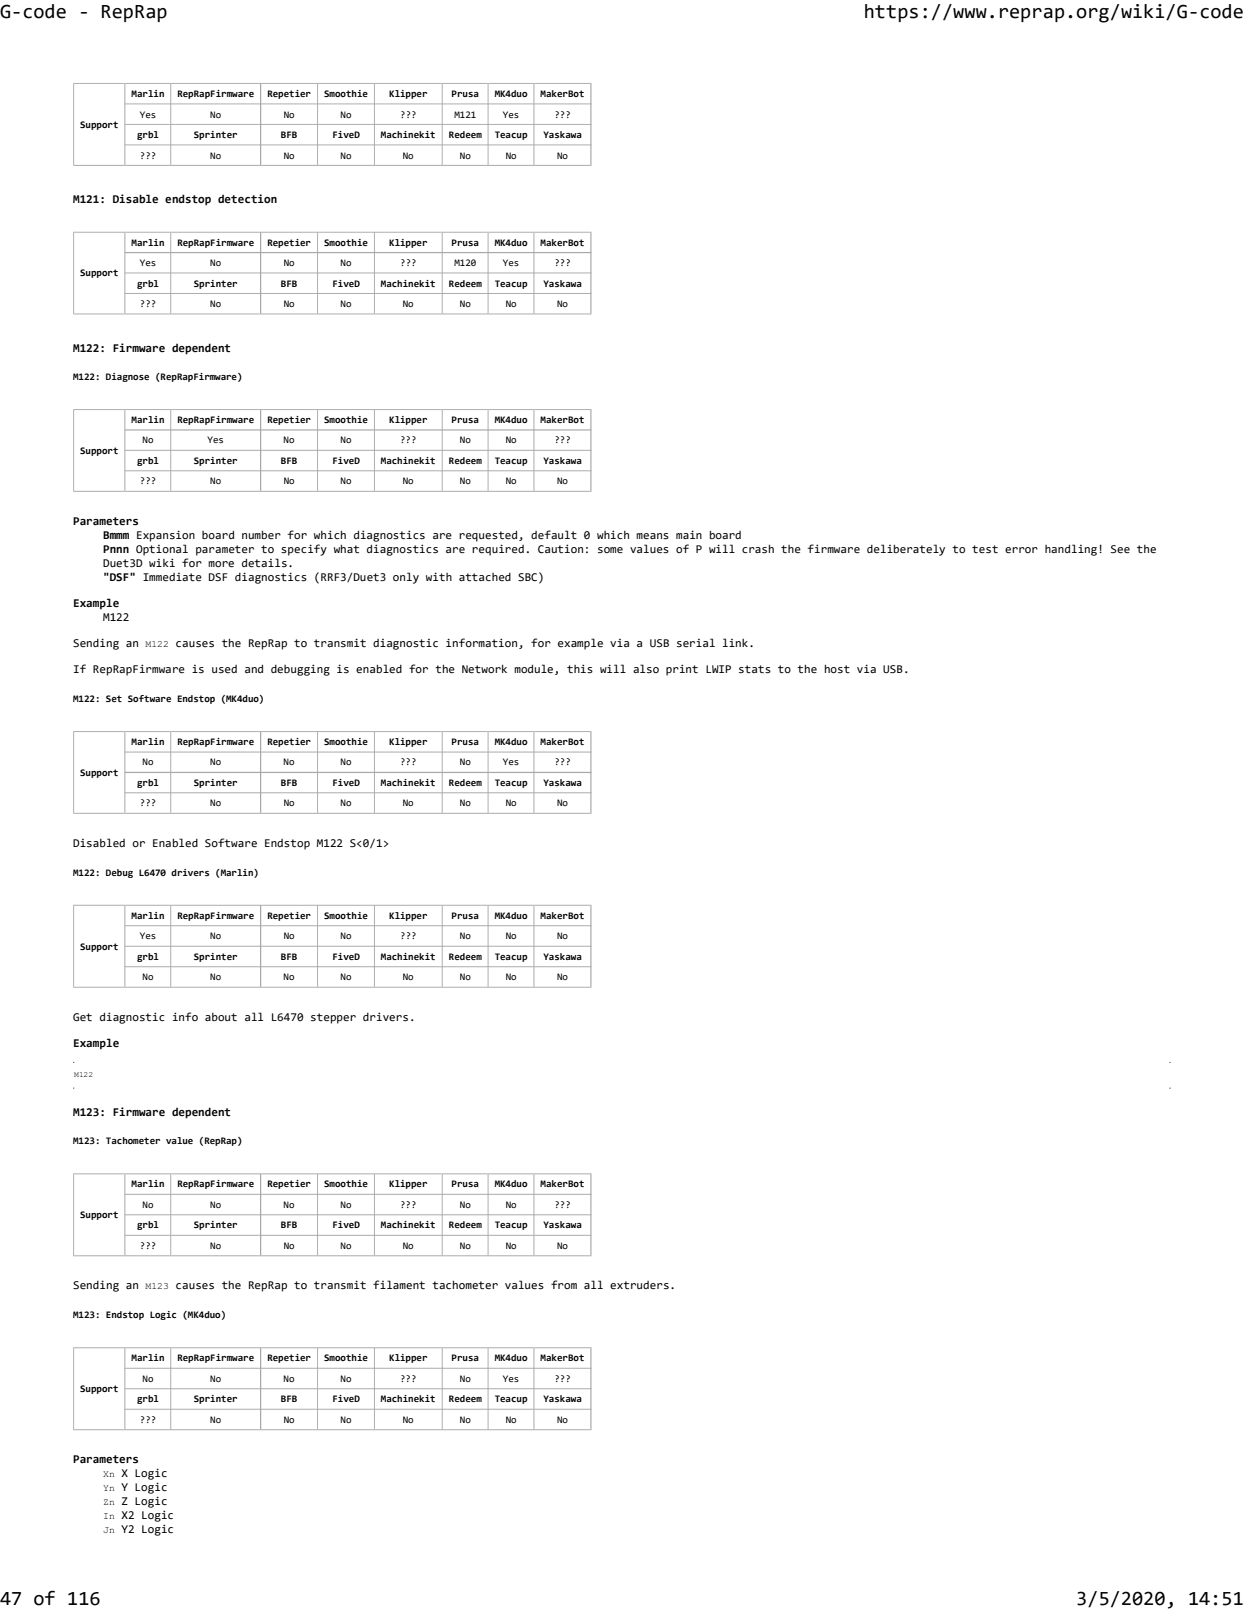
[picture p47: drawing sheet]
<svg xmlns="http://www.w3.org/2000/svg" width="216mm" height="279mm" viewBox="0 0 216 279" stroke-linecap="round" stroke-linejoin="round" font-family="sans-serif">
<defs><g id="words">
<g font-size="3.5">
<text x="0" y="3.2">G-code - RepRap</text>
<text x="149.9" y="3.2">https://www.reprap.org/wiki/G-code</text>
<text x="0" y="278.5">47 of 116</text>
<text x="186.8" y="278.5">3/5/2020, 14:51</text>
</g>
<g font-size="2.1">
<text x="12.7" y="35.2">M121: Disable endstop detection</text>
<text x="12.7" y="61">M122: Firmware dependent</text>
<text x="12.7" y="91.1">Parameters</text>
<text x="17.9" y="93.5">Bmmm Expansion board number for which diagnostics are requested, default 0 which means main board</text>
<text x="17.9" y="95.9">Pnnn Optional parameter to specify what diagnostics are required. Caution: some values of P will crash the firmware deliberately to test error handling! See the</text>
<text x="17.9" y="98.3">Duet3D wiki for more details.</text>
<text x="17.9" y="100.8">&quot;DSF&quot; Immediate DSF diagnostics (RRF3/Duet3 only with attached SBC)</text>
<text x="12.7" y="105.3">Example</text>
<text x="17.9" y="107.7">M122</text>
<text x="12.7" y="112.3">Sending an</text>
<text x="30.5" y="112.3">causes the RepRap to transmit diagnostic information, for example via a USB serial link.</text>
<text x="12.7" y="116.8">If RepRapFirmware is used and debugging is enabled for the Network module, this will also print LWIP stats to the host via USB.</text>
<text x="12.7" y="147">Disabled or Enabled Software Endstop M122 S&lt;0/1&gt;</text>
<text x="12.7" y="177.2">Get diagnostic info about all L6470 stepper drivers.</text>
<text x="12.7" y="181.7">Example</text>
<text x="12.7" y="193.6">M123: Firmware dependent</text>
<text x="12.7" y="223.8">Sending an</text>
<text x="30.5" y="223.8">causes the RepRap to transmit filament tachometer values from all extruders.</text>
<text x="12.7" y="253.9">Parameters</text>
<text x="21.1" y="256.4">X Logic</text>
<text x="21.1" y="258.8">Y Logic</text>
<text x="21.1" y="261.2">Z Logic</text>
<text x="21.1" y="263.6">X2 Logic</text>
<text x="21.1" y="266.1">Y2 Logic</text>
</g>
<g font-size="1.7">
<text x="22.8" y="16.8">Marlin</text>
<text x="30.8" y="16.8">RepRapFirmware</text>
<text x="46.4" y="16.8">Repetier</text>
<text x="56.3" y="16.8">Smoothie</text>
<text x="67.6" y="16.8">Klipper</text>
<text x="78.4" y="16.8">Prusa</text>
<text x="85.9" y="16.8">MK4duo</text>
<text x="93.8" y="16.8">MakerBot</text>
<text x="13.9" y="22.2">Support</text>
<text x="23.8" y="24">grbl</text>
<text x="24.3" y="20.4">Yes</text>
<text x="33.6" y="24">Sprinter</text>
<text x="36.5" y="20.4">No</text>
<text x="48.8" y="24">BFB</text>
<text x="49.2" y="20.4">No</text>
<text x="57.7" y="24">FiveD</text>
<text x="59.1" y="20.4">No</text>
<text x="66.1" y="24">Machinekit</text>
<text x="69.5" y="20.4">???</text>
<text x="77.9" y="24">Redeem</text>
<text x="78.9" y="20.4">M121</text>
<text x="85.9" y="24">Teacup</text>
<text x="87.3" y="20.4">Yes</text>
<text x="94.3" y="24">Yaskawa</text>
<text x="96.2" y="20.4">???</text>
<text x="24.3" y="27.5">???</text>
<text x="36.5" y="27.5">No</text>
<text x="49.2" y="27.5">No</text>
<text x="59.1" y="27.5">No</text>
<text x="69.9" y="27.5">No</text>
<text x="79.8" y="27.5">No</text>
<text x="87.8" y="27.5">No</text>
<text x="96.7" y="27.5">No</text>
<text x="13.9" y="48">Support</text>
<text x="22.8" y="42.6">Marlin</text>
<text x="24.3" y="46.2">Yes</text>
<text x="30.8" y="42.6">RepRapFirmware</text>
<text x="36.5" y="46.2">No</text>
<text x="46.4" y="42.6">Repetier</text>
<text x="49.2" y="46.2">No</text>
<text x="56.3" y="42.6">Smoothie</text>
<text x="59.1" y="46.2">No</text>
<text x="67.6" y="42.6">Klipper</text>
<text x="69.5" y="46.2">???</text>
<text x="78.4" y="42.6">Prusa</text>
<text x="78.9" y="46.2">M120</text>
<text x="85.9" y="42.6">MK4duo</text>
<text x="87.3" y="46.2">Yes</text>
<text x="93.8" y="42.6">MakerBot</text>
<text x="96.2" y="46.2">???</text>
<text x="23.8" y="49.7">grbl</text>
<text x="24.3" y="53.3">???</text>
<text x="33.6" y="49.7">Sprinter</text>
<text x="36.5" y="53.3">No</text>
<text x="48.8" y="49.7">BFB</text>
<text x="49.2" y="53.3">No</text>
<text x="57.7" y="49.7">FiveD</text>
<text x="59.1" y="53.3">No</text>
<text x="66.1" y="49.7">Machinekit</text>
<text x="69.9" y="53.3">No</text>
<text x="77.9" y="49.7">Redeem</text>
<text x="79.8" y="53.3">No</text>
<text x="85.9" y="49.7">Teacup</text>
<text x="87.8" y="53.3">No</text>
<text x="94.3" y="49.7">Yaskawa</text>
<text x="96.7" y="53.3">No</text>
<text x="12.7" y="66">M122: Diagnose (RepRapFirmware)</text>
<text x="22.8" y="73.4">Marlin</text>
<text x="24.7" y="77">No</text>
<text x="30.8" y="73.4">RepRapFirmware</text>
<text x="36" y="77">Yes</text>
<text x="46.4" y="73.4">Repetier</text>
<text x="49.2" y="77">No</text>
<text x="56.3" y="73.4">Smoothie</text>
<text x="59.1" y="77">No</text>
<text x="67.6" y="73.4">Klipper</text>
<text x="69.5" y="77">???</text>
<text x="78.4" y="73.4">Prusa</text>
<text x="79.8" y="77">No</text>
<text x="85.9" y="73.4">MK4duo</text>
<text x="87.8" y="77">No</text>
<text x="93.8" y="73.4">MakerBot</text>
<text x="96.2" y="77">???</text>
<text x="13.9" y="78.7">Support</text>
<text x="23.8" y="80.5">grbl</text>
<text x="33.6" y="80.5">Sprinter</text>
<text x="48.8" y="80.5">BFB</text>
<text x="57.7" y="80.5">FiveD</text>
<text x="66.1" y="80.5">Machinekit</text>
<text x="77.9" y="80.5">Redeem</text>
<text x="85.9" y="80.5">Teacup</text>
<text x="94.3" y="80.5">Yaskawa</text>
<text x="24.3" y="84.1">???</text>
<text x="36.5" y="84.1">No</text>
<text x="49.2" y="84.1">No</text>
<text x="59.1" y="84.1">No</text>
<text x="69.9" y="84.1">No</text>
<text x="79.8" y="84.1">No</text>
<text x="87.8" y="84.1">No</text>
<text x="96.7" y="84.1">No</text>
<text x="25.3" y="112.3">M122</text>
<text x="12.7" y="121.8">M122: Set Software Endstop (MK4duo)</text>
<text x="22.8" y="129.3">Marlin</text>
<text x="30.8" y="129.3">RepRapFirmware</text>
<text x="46.4" y="129.3">Repetier</text>
<text x="56.3" y="129.3">Smoothie</text>
<text x="67.6" y="129.3">Klipper</text>
<text x="78.4" y="129.3">Prusa</text>
<text x="85.9" y="129.3">MK4duo</text>
<text x="93.8" y="129.3">MakerBot</text>
<text x="13.9" y="134.6">Support</text>
<text x="23.8" y="136.4">grbl</text>
<text x="24.7" y="132.8">No</text>
<text x="33.6" y="136.4">Sprinter</text>
<text x="36.5" y="132.8">No</text>
<text x="48.8" y="136.4">BFB</text>
<text x="49.2" y="132.8">No</text>
<text x="57.7" y="136.4">FiveD</text>
<text x="59.1" y="132.8">No</text>
<text x="66.1" y="136.4">Machinekit</text>
<text x="69.5" y="132.8">???</text>
<text x="77.9" y="136.4">Redeem</text>
<text x="79.8" y="132.8">No</text>
<text x="85.9" y="136.4">Teacup</text>
<text x="87.3" y="132.8">Yes</text>
<text x="94.3" y="136.4">Yaskawa</text>
<text x="96.2" y="132.8">???</text>
<text x="24.3" y="140">???</text>
<text x="36.5" y="140">No</text>
<text x="49.2" y="140">No</text>
<text x="59.1" y="140">No</text>
<text x="69.9" y="140">No</text>
<text x="79.8" y="140">No</text>
<text x="87.8" y="140">No</text>
<text x="96.7" y="140">No</text>
<text x="12.7" y="152">M122: Debug L6470 drivers (Marlin)</text>
<text x="22.8" y="159.5">Marlin</text>
<text x="30.8" y="159.5">RepRapFirmware</text>
<text x="46.4" y="159.5">Repetier</text>
<text x="56.3" y="159.5">Smoothie</text>
<text x="67.6" y="159.5">Klipper</text>
<text x="78.4" y="159.5">Prusa</text>
<text x="85.9" y="159.5">MK4duo</text>
<text x="93.8" y="159.5">MakerBot</text>
<text x="13.9" y="164.8">Support</text>
<text x="23.8" y="166.6">grbl</text>
<text x="24.3" y="163">Yes</text>
<text x="33.6" y="166.6">Sprinter</text>
<text x="36.5" y="163">No</text>
<text x="48.8" y="166.6">BFB</text>
<text x="49.2" y="163">No</text>
<text x="57.7" y="166.6">FiveD</text>
<text x="59.1" y="163">No</text>
<text x="66.1" y="166.6">Machinekit</text>
<text x="69.5" y="163">???</text>
<text x="77.9" y="166.6">Redeem</text>
<text x="79.8" y="163">No</text>
<text x="85.9" y="166.6">Teacup</text>
<text x="87.8" y="163">No</text>
<text x="94.3" y="166.6">Yaskawa</text>
<text x="96.7" y="163">No</text>
<text x="24.7" y="170.1">No</text>
<text x="36.5" y="170.1">No</text>
<text x="49.2" y="170.1">No</text>
<text x="59.1" y="170.1">No</text>
<text x="69.9" y="170.1">No</text>
<text x="79.8" y="170.1">No</text>
<text x="87.8" y="170.1">No</text>
<text x="96.7" y="170.1">No</text>
<text x="12.7" y="198.6">M123: Tachometer value (RepRap)</text>
<text x="22.8" y="206.1">Marlin</text>
<text x="24.7" y="209.6">No</text>
<text x="30.8" y="206.1">RepRapFirmware</text>
<text x="36.5" y="209.6">No</text>
<text x="46.4" y="206.1">Repetier</text>
<text x="49.2" y="209.6">No</text>
<text x="56.3" y="206.1">Smoothie</text>
<text x="59.1" y="209.6">No</text>
<text x="67.6" y="206.1">Klipper</text>
<text x="69.5" y="209.6">???</text>
<text x="78.4" y="206.1">Prusa</text>
<text x="79.8" y="209.6">No</text>
<text x="85.9" y="206.1">MK4duo</text>
<text x="87.8" y="209.6">No</text>
<text x="93.8" y="206.1">MakerBot</text>
<text x="96.2" y="209.6">???</text>
<text x="13.9" y="211.4">Support</text>
<text x="23.8" y="213.2">grbl</text>
<text x="33.6" y="213.2">Sprinter</text>
<text x="48.8" y="213.2">BFB</text>
<text x="57.7" y="213.2">FiveD</text>
<text x="66.1" y="213.2">Machinekit</text>
<text x="77.9" y="213.2">Redeem</text>
<text x="85.9" y="213.2">Teacup</text>
<text x="94.3" y="213.2">Yaskawa</text>
<text x="24.3" y="216.7">???</text>
<text x="36.5" y="216.7">No</text>
<text x="49.2" y="216.7">No</text>
<text x="59.1" y="216.7">No</text>
<text x="69.9" y="216.7">No</text>
<text x="79.8" y="216.7">No</text>
<text x="87.8" y="216.7">No</text>
<text x="96.7" y="216.7">No</text>
<text x="25.3" y="223.8">M123</text>
<text x="12.7" y="228.8">M123: Endstop Logic (MK4duo)</text>
<text x="22.8" y="236.3">Marlin</text>
<text x="24.7" y="239.8">No</text>
<text x="30.8" y="236.3">RepRapFirmware</text>
<text x="36.5" y="239.8">No</text>
<text x="46.4" y="236.3">Repetier</text>
<text x="49.2" y="239.8">No</text>
<text x="56.3" y="236.3">Smoothie</text>
<text x="59.1" y="239.8">No</text>
<text x="67.6" y="236.3">Klipper</text>
<text x="69.5" y="239.8">???</text>
<text x="78.4" y="236.3">Prusa</text>
<text x="79.8" y="239.8">No</text>
<text x="85.9" y="236.3">MK4duo</text>
<text x="87.3" y="239.8">Yes</text>
<text x="93.8" y="236.3">MakerBot</text>
<text x="96.2" y="239.8">???</text>
<text x="13.9" y="241.6">Support</text>
<text x="23.8" y="243.4">grbl</text>
<text x="33.6" y="243.4">Sprinter</text>
<text x="48.8" y="243.4">BFB</text>
<text x="57.7" y="243.4">FiveD</text>
<text x="66.1" y="243.4">Machinekit</text>
<text x="77.9" y="243.4">Redeem</text>
<text x="85.9" y="243.4">Teacup</text>
<text x="94.3" y="243.4">Yaskawa</text>
<text x="24.3" y="246.9">???</text>
<text x="36.5" y="246.9">No</text>
<text x="49.2" y="246.9">No</text>
<text x="59.1" y="246.9">No</text>
<text x="69.9" y="246.9">No</text>
<text x="79.8" y="246.9">No</text>
<text x="87.8" y="246.9">No</text>
<text x="96.7" y="246.9">No</text>
<text x="17.9" y="256.4">Xn</text>
<text x="17.9" y="258.8">Yn</text>
<text x="17.9" y="261.2">Zn</text>
<text x="17.9" y="263.6">In</text>
<text x="17.9" y="266.1">Jn</text>
</g>
<text font-size="1.4" x="12.9" y="187">M122</text>
</g></defs>
<path d="M12.8 14.4v14.4" fill="none" stroke="#aaa" stroke-width=".17"/>
<path d="M21.6 14.4h.2v14.2h-.2zM29.5 14.4h.2v14.2h-.2zM45.1 14.4h.2v14.2h-.2zM55 14.4h.2v14.2h-.2zM64.9 14.4h.2v14.2h-.2zM76.7 14.4h.1v14.2h-.1zM84.6 14.4h.2v14.2h-.2zM92.6 14.4h.2v14.2h-.2z" fill-rule="evenodd" fill="#aaa"/>
<path d="M102.6 14.4v14.4" fill="none" stroke="#aaa" stroke-width=".21"/>
<path d="M12.7 14.5h8.9" fill="none" stroke="#aaa" stroke-width=".17"/>
<path d="M21.8 14.4h7.7v.2h-7.7zM29.7 14.4h15.4v.2h-15.4zM45.3 14.4h9.7v.2h-9.7zM55.2 14.4h9.7v.2h-9.7zM65.1 14.4h11.6v.2h-11.6zM76.8 14.4h7.8v.2h-7.8zM84.8 14.4h7.8v.2h-7.8z" fill-rule="evenodd" fill="#aaa"/>
<path d="M92.8 14.5h9.9" fill="none" stroke="#aaa" stroke-width=".17"/>
<path d="M21.6 17.9h81.1v.2h-81.1zM21.6 21.5h81.1v.2h-81.1zM21.6 25.1h81.1v.1h-81.1z" fill-rule="evenodd" fill="#aaa"/>
<path d="M12.7 28.7h90" fill="none" stroke="#aaa" stroke-width=".17"/>
<g fill="#fff">
<path d="M12.7 40.2h90v14.4h-90z"/>
<path d="M12.8 40.3h8.9v14.2h-8.9z"/>
</g>
<path d="M21.7 40.3h80.9v14.2h-80.9z" fill-rule="evenodd" fill="#fff"/>
<path d="M12.8 40.2v14.4" fill="none" stroke="#aaa" stroke-width=".17"/>
<path d="M21.6 40.2h.2v14.2h-.2zM29.5 40.2h.2v14.2h-.2zM45.1 40.2h.2v14.2h-.2zM55 40.2h.2v14.2h-.2zM64.9 40.2h.2v14.2h-.2zM76.7 40.2h.1v14.2h-.1zM84.6 40.2h.2v14.2h-.2zM92.6 40.2h.2v14.2h-.2z" fill-rule="evenodd" fill="#aaa"/>
<path d="M102.6 40.2v14.4" fill="none" stroke="#aaa" stroke-width=".21"/>
<path d="M12.7 40.3h8.9" fill="none" stroke="#aaa" stroke-width=".17"/>
<path d="M21.8 40.2h7.7v.2h-7.7zM29.7 40.2h15.4v.2h-15.4zM45.3 40.2h9.7v.2h-9.7zM55.2 40.2h9.7v.2h-9.7zM65.1 40.2h11.6v.2h-11.6zM76.8 40.2h7.8v.2h-7.8zM84.8 40.2h7.8v.2h-7.8z" fill-rule="evenodd" fill="#aaa"/>
<path d="M92.8 40.3h9.9" fill="none" stroke="#aaa" stroke-width=".17"/>
<path d="M21.6 43.7h81.1v.2h-81.1zM21.6 47.3h81.1v.2h-81.1zM21.6 50.8h81.1v.2h-81.1z" fill-rule="evenodd" fill="#aaa"/>
<path d="M12.7 54.5h90" fill="none" stroke="#aaa" stroke-width=".17"/>
<g fill="#fff">
<path d="M12.7 71h90v14.3h-90z"/>
<path d="M12.8 71.1h8.9v14.2h-8.9z"/>
</g>
<path d="M21.7 71.1h80.9v14.2h-80.9z" fill-rule="evenodd" fill="#fff"/>
<path d="M12.8 71v14.3" fill="none" stroke="#aaa" stroke-width=".17"/>
<path d="M21.6 71h.2v14.2h-.2zM29.5 71h.2v14.2h-.2zM45.1 71h.2v14.2h-.2zM55 71h.2v14.2h-.2zM64.9 71h.2v14.2h-.2zM76.7 71h.1v14.2h-.1zM84.6 71h.2v14.2h-.2zM92.6 71h.2v14.2h-.2z" fill-rule="evenodd" fill="#aaa"/>
<path d="M102.6 71v14.3" fill="none" stroke="#aaa" stroke-width=".21"/>
<path d="M12.7 71.1h8.9" fill="none" stroke="#aaa" stroke-width=".17"/>
<path d="M21.8 71h7.7v.2h-7.7zM29.7 71h15.4v.2h-15.4zM45.3 71h9.7v.2h-9.7zM55.2 71h9.7v.2h-9.7zM65.1 71h11.6v.2h-11.6zM76.8 71h7.8v.2h-7.8zM84.8 71h7.8v.2h-7.8z" fill-rule="evenodd" fill="#aaa"/>
<path d="M92.8 71.1h9.9" fill="none" stroke="#aaa" stroke-width=".17"/>
<path d="M21.6 74.5h81.1v.2h-81.1zM21.6 78.1h81.1v.1h-81.1zM21.6 81.6h81.1v.2h-81.1z" fill-rule="evenodd" fill="#aaa"/>
<path d="M12.7 85.3h90" fill="none" stroke="#aaa" stroke-width=".17"/>
<g fill="#fff">
<path d="M12.7 126.9h90v14.3h-90z"/>
<path d="M12.8 127h8.9v14.1h-8.9z"/>
</g>
<path d="M21.7 127h80.9v14.1h-80.9z" fill-rule="evenodd" fill="#fff"/>
<path d="M12.8 126.9v14.3" fill="none" stroke="#aaa" stroke-width=".17"/>
<path d="M21.6 126.9h.2v14.2h-.2zM29.5 126.9h.2v14.2h-.2zM45.1 126.9h.2v14.2h-.2zM55 126.9h.2v14.2h-.2zM64.9 126.9h.2v14.2h-.2zM76.7 126.9h.1v14.2h-.1zM84.6 126.9h.2v14.2h-.2zM92.6 126.9h.2v14.2h-.2z" fill-rule="evenodd" fill="#aaa"/>
<path d="M102.6 126.9v14.3" fill="none" stroke="#aaa" stroke-width=".21"/>
<path d="M12.7 127h8.9" fill="none" stroke="#aaa" stroke-width=".17"/>
<path d="M21.8 126.9h7.7v.1h-7.7zM29.7 126.9h15.4v.1h-15.4zM45.3 126.9h9.7v.1h-9.7zM55.2 126.9h9.7v.1h-9.7zM65.1 126.9h11.6v.1h-11.6zM76.8 126.9h7.8v.1h-7.8zM84.8 126.9h7.8v.1h-7.8z" fill-rule="evenodd" fill="#aaa"/>
<path d="M92.8 127h9.9" fill="none" stroke="#aaa" stroke-width=".17"/>
<path d="M21.6 130.4h81.1v.2h-81.1zM21.6 133.9h81.1v.3h-81.1zM21.6 137.5h81.1v.2h-81.1z" fill-rule="evenodd" fill="#aaa"/>
<path d="M12.7 141.1h90" fill="none" stroke="#aaa" stroke-width=".17"/>
<g fill="#fff">
<path d="M12.7 157h90v14.4h-90z"/>
<path d="M12.8 157.1h8.9v14.2h-8.9z"/>
</g>
<path d="M21.7 157.1h80.9v14.2h-80.9z" fill-rule="evenodd" fill="#fff"/>
<path d="M12.8 157v14.4" fill="none" stroke="#aaa" stroke-width=".17"/>
<path d="M21.6 157h.2v14.2h-.2zM29.5 157h.2v14.2h-.2zM45.1 157h.2v14.2h-.2zM55 157h.2v14.2h-.2zM64.9 157h.2v14.2h-.2zM76.7 157h.1v14.2h-.1zM84.6 157h.2v14.2h-.2zM92.6 157h.2v14.2h-.2z" fill-rule="evenodd" fill="#aaa"/>
<path d="M102.6 157v14.4" fill="none" stroke="#aaa" stroke-width=".21"/>
<path d="M12.7 157.1h8.9" fill="none" stroke="#aaa" stroke-width=".17"/>
<path d="M21.8 157h7.7v.2h-7.7zM29.7 157h15.4v.2h-15.4zM45.3 157h9.7v.2h-9.7zM55.2 157h9.7v.2h-9.7zM65.1 157h11.6v.2h-11.6zM76.8 157h7.8v.2h-7.8zM84.8 157h7.8v.2h-7.8z" fill-rule="evenodd" fill="#aaa"/>
<path d="M92.8 157.1h9.9" fill="none" stroke="#aaa" stroke-width=".17"/>
<path d="M21.6 160.6h81.1v.1h-81.1zM21.6 164.1h81.1v.2h-81.1zM21.6 167.7h81.1v.2h-81.1z" fill-rule="evenodd" fill="#aaa"/>
<path d="M12.7 171.3h90" fill="none" stroke="#aaa" stroke-width=".17"/>
<path d="M12.7 184.3h190.5v4.7h-190.5z" fill="#fff"/>
<path d="M12.8 188.8h.1M12.9 184.4h-.1M203 184.4h.1M203.1 188.8h-.1" fill="none" stroke="#000" stroke-width=".17"/>
<g fill="#fff">
<path d="M12.7 203.6h90v14.4h-90z"/>
<path d="M12.8 203.7h8.9v14.2h-8.9z"/>
</g>
<path d="M21.7 203.7h80.9v14.2h-80.9z" fill-rule="evenodd" fill="#fff"/>
<path d="M12.8 203.6v14.4" fill="none" stroke="#aaa" stroke-width=".17"/>
<path d="M21.6 203.6h.2v14.2h-.2zM29.5 203.6h.2v14.2h-.2zM45.1 203.6h.2v14.2h-.2zM55 203.6h.2v14.2h-.2zM64.9 203.6h.2v14.2h-.2zM76.7 203.6h.1v14.2h-.1zM84.6 203.6h.2v14.2h-.2zM92.6 203.6h.2v14.2h-.2z" fill-rule="evenodd" fill="#aaa"/>
<path d="M102.6 203.6v14.4" fill="none" stroke="#aaa" stroke-width=".21"/>
<path d="M12.7 203.7h8.9" fill="none" stroke="#aaa" stroke-width=".17"/>
<path d="M21.8 203.6h7.7v.2h-7.7zM29.7 203.6h15.4v.2h-15.4zM45.3 203.6h9.7v.2h-9.7zM55.2 203.6h9.7v.2h-9.7zM65.1 203.6h11.6v.2h-11.6zM76.8 203.6h7.8v.2h-7.8zM84.8 203.6h7.8v.2h-7.8z" fill-rule="evenodd" fill="#aaa"/>
<path d="M92.8 203.7h9.9" fill="none" stroke="#aaa" stroke-width=".17"/>
<path d="M21.6 207.2h81.1v.1h-81.1zM21.6 210.7h81.1v.2h-81.1zM21.6 214.3h81.1v.2h-81.1z" fill-rule="evenodd" fill="#aaa"/>
<path d="M12.7 217.9h90" fill="none" stroke="#aaa" stroke-width=".17"/>
<g fill="#fff">
<path d="M12.7 233.8h90v14.4h-90z"/>
<path d="M12.8 233.9h8.9v14.2h-8.9z"/>
</g>
<path d="M21.7 233.9h80.9v14.2h-80.9z" fill-rule="evenodd" fill="#fff"/>
<path d="M12.8 233.8v14.4" fill="none" stroke="#aaa" stroke-width=".17"/>
<path d="M21.6 233.8h.2v14.2h-.2zM29.5 233.8h.2v14.2h-.2zM45.1 233.8h.2v14.2h-.2zM55 233.8h.2v14.2h-.2zM64.9 233.8h.2v14.2h-.2zM76.7 233.8h.1v14.2h-.1zM84.6 233.8h.2v14.2h-.2zM92.6 233.8h.2v14.2h-.2z" fill-rule="evenodd" fill="#aaa"/>
<path d="M102.6 233.8v14.4" fill="none" stroke="#aaa" stroke-width=".21"/>
<path d="M12.7 233.9h8.9" fill="none" stroke="#aaa" stroke-width=".17"/>
<path d="M21.8 233.8h7.7v.2h-7.7zM29.7 233.8h15.4v.2h-15.4zM45.3 233.8h9.7v.2h-9.7zM55.2 233.8h9.7v.2h-9.7zM65.1 233.8h11.6v.2h-11.6zM76.8 233.8h7.8v.2h-7.8zM84.8 233.8h7.8v.2h-7.8z" fill-rule="evenodd" fill="#aaa"/>
<path d="M92.8 233.9h9.9" fill="none" stroke="#aaa" stroke-width=".17"/>
<path d="M21.6 237.4h81.1v.1h-81.1zM21.6 240.9h81.1v.2h-81.1zM21.6 244.5h81.1v.1h-81.1z" fill-rule="evenodd" fill="#aaa"/>
<path d="M12.7 248.1h90" fill="none" stroke="#aaa" stroke-width=".17"/>
<use href="#words"/>
</svg>
